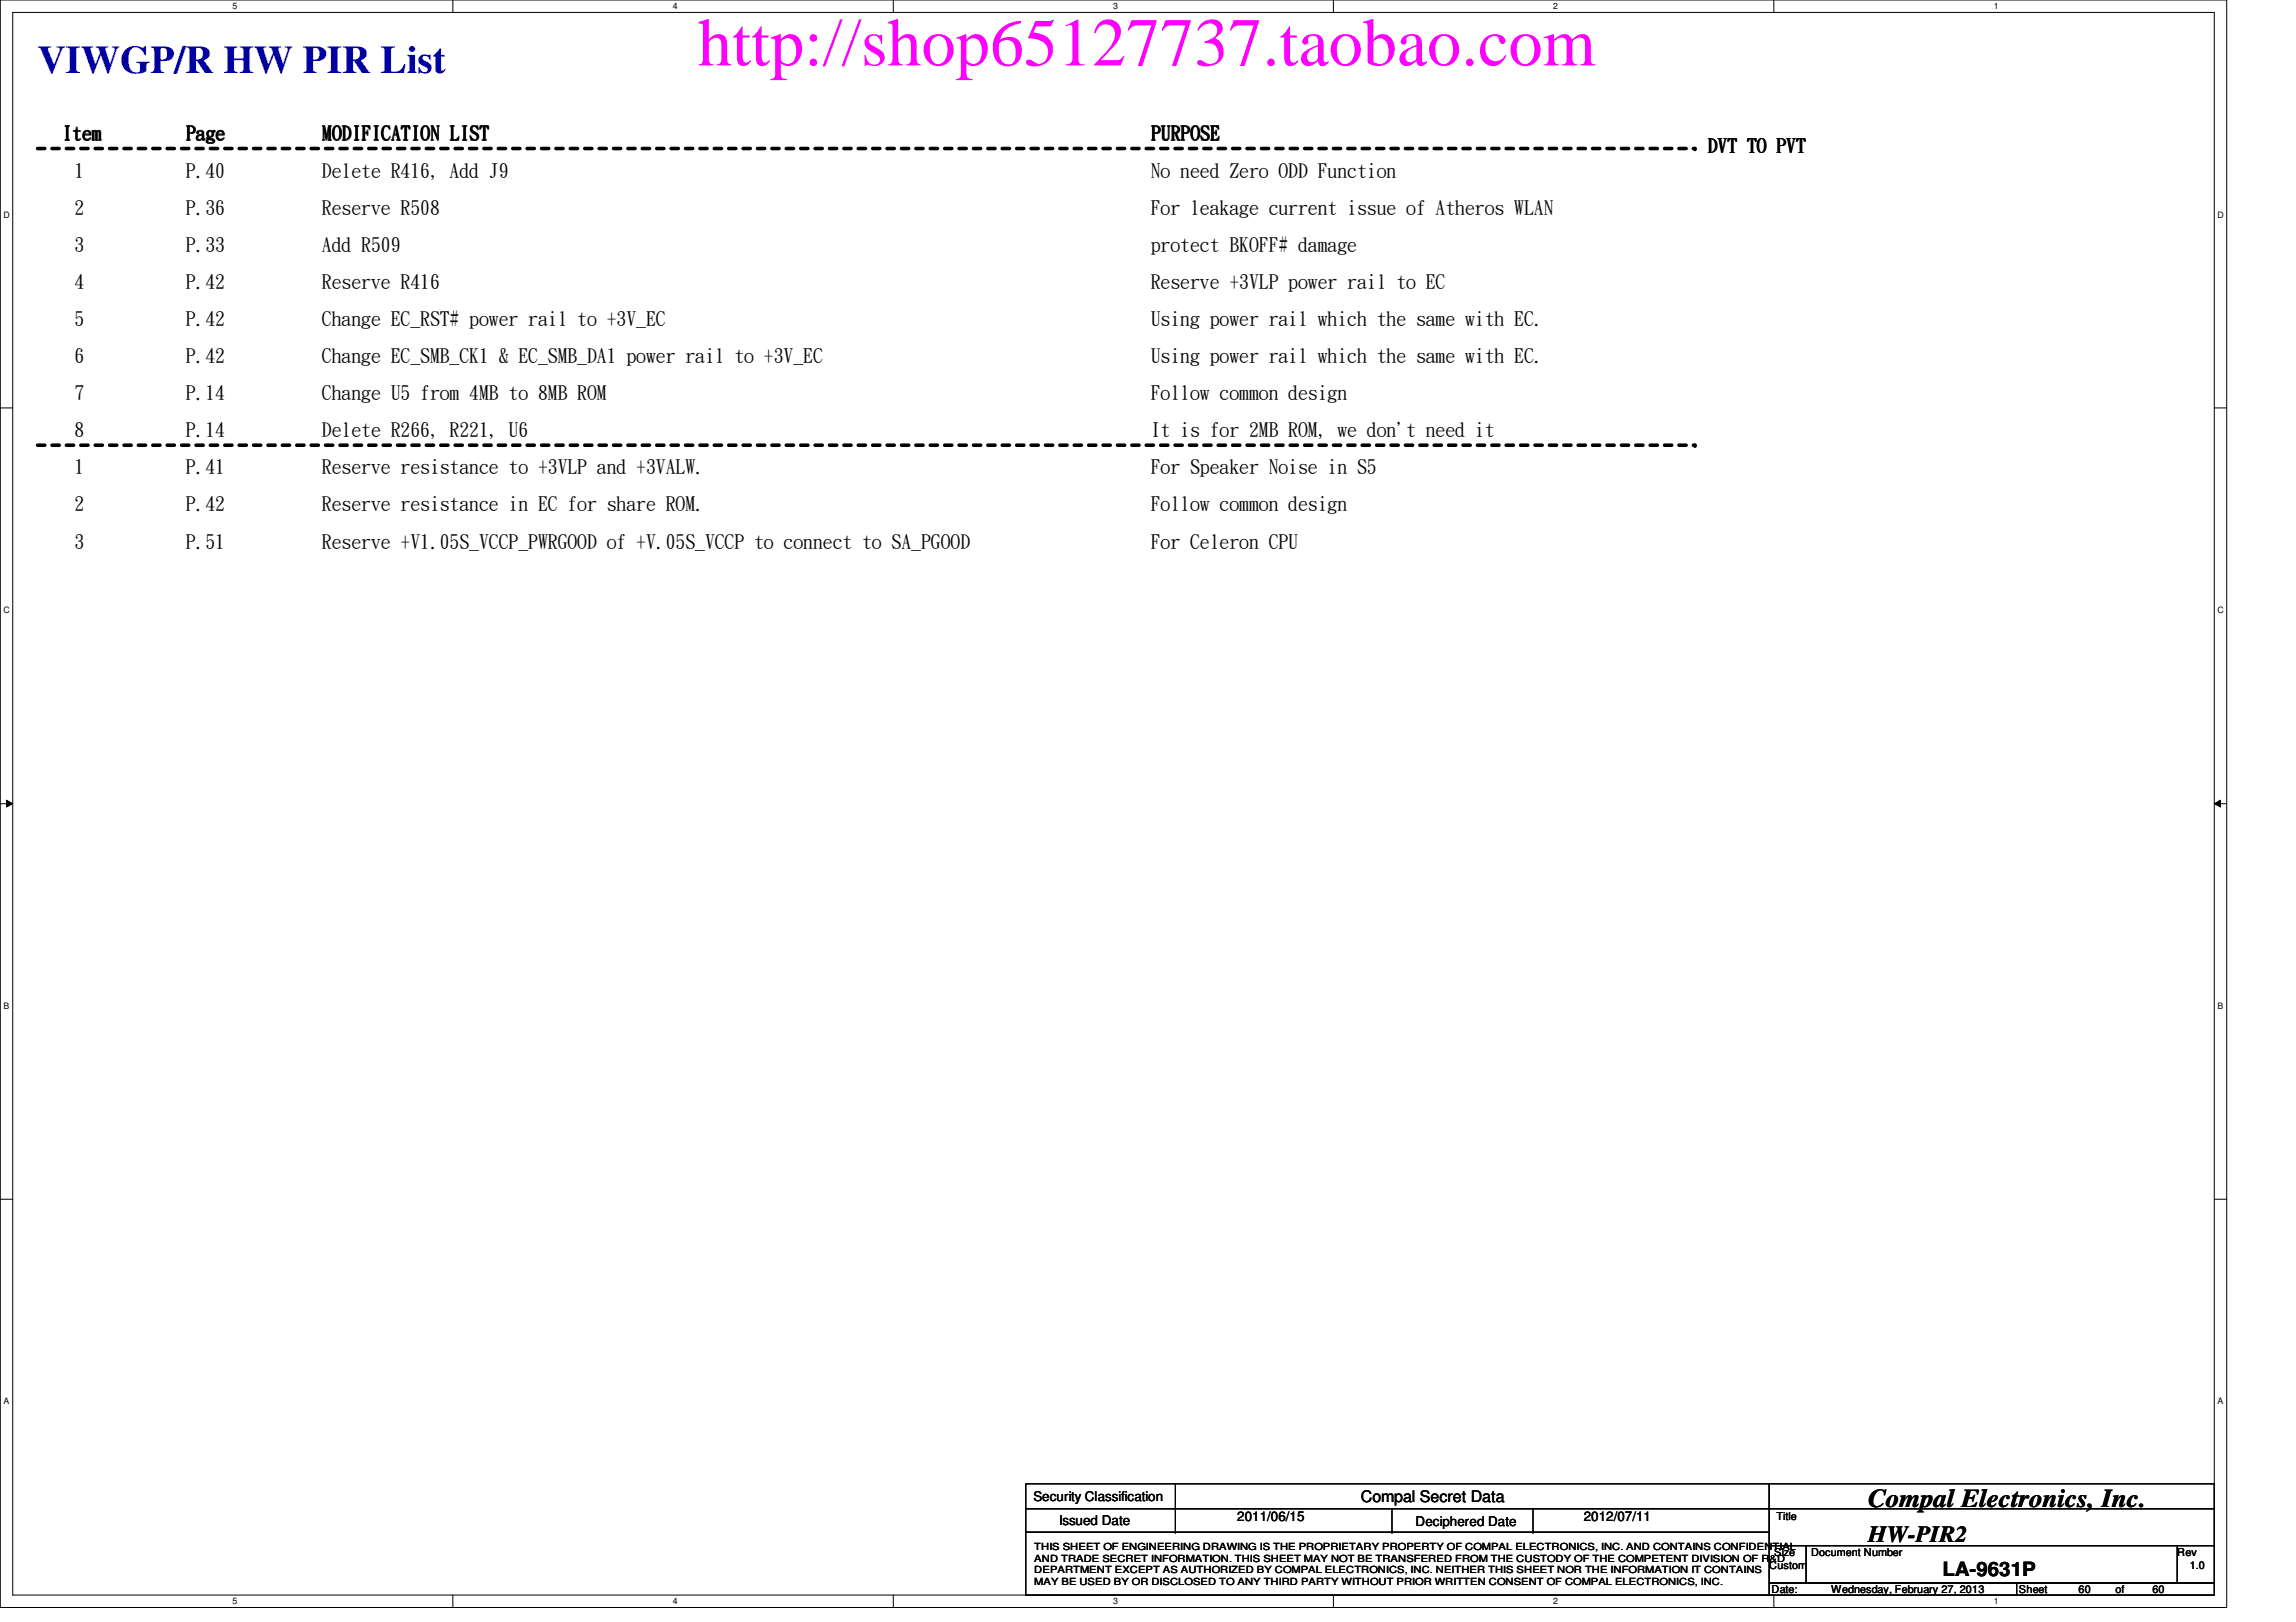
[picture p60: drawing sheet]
<svg xmlns="http://www.w3.org/2000/svg" width="297mm" height="210mm" viewBox="0 0 297 210" stroke-linecap="round" stroke-linejoin="round" font-family="sans-serif">
<defs><g id="words">
<text font-size="8.8" fill="#f0f" x="90.3" y="8.5">http://shop65127737.taobao.com</text>
<text font-size="5.1" fill="#0000a0" x="4.9" y="9.4">VIWGP/R HW PIR List</text>
<text font-size="3.3" x="241.7" y="195.1">Compal Electronics, Inc.</text>
<text font-size="3" x="241.7" y="199.6">HW-PIR2</text>
<g font-size="2.5">
<text x="8" y="18">Item</text>
<text x="9.6" y="22.9">1</text>
<text x="24" y="18.1">Page</text>
<text x="24" y="22.9">P.40</text>
<text x="41.7" y="22.9">Delete R416, Add J9</text>
<text x="41.7" y="18">MODIFICATION LIST</text>
<text x="148.9" y="22.9">No need Zero ODD Function</text>
<text x="149" y="18">PURPOSE</text>
<text x="221" y="19.6">DVT TO PVT</text>
<text x="9.6" y="27.6">2</text>
<text x="24" y="27.6">P.36</text>
<text x="41.7" y="27.6">Reserve R508</text>
<text x="148.9" y="27.6">For leakage current issue of Atheros WLAN</text>
<text x="9.6" y="32.4">3</text>
<text x="24" y="32.4">P.33</text>
<text x="41.7" y="32.4">Add R509</text>
<text x="148.9" y="32.4">protect BKOFF# damage</text>
<text x="9.6" y="37.3">4</text>
<text x="24" y="37.3">P.42</text>
<text x="41.7" y="37.3">Reserve R416</text>
<text x="148.9" y="37.3">Reserve +3VLP power rail to EC</text>
<text x="9.6" y="46.9">6</text>
<text x="9.6" y="42">5</text>
<text x="24" y="46.9">P.42</text>
<text x="24" y="42">P.42</text>
<text x="41.7" y="42">Change EC_RST# power rail to +3V_EC</text>
<text x="41.7" y="46.9">Change EC_SMB_CK1 &amp; EC_SMB_DA1 power rail to +3V_EC</text>
<text x="148.9" y="46.9">Using power rail which the same with EC.</text>
<text x="148.9" y="42">Using power rail which the same with EC.</text>
<text x="9.6" y="51.6">7</text>
<text x="24" y="51.6">P.14</text>
<text x="41.7" y="51.6">Change U5 from 4MB to 8MB ROM</text>
<text x="148.9" y="51.6">Follow common design</text>
<text x="9.6" y="56.4">8</text>
<text x="24" y="56.4">P.14</text>
<text x="41.7" y="56.4">Delete R266, R221, U6</text>
<text x="148.9" y="56.4">It is for 2MB ROM, we don't need it</text>
<text x="9.6" y="61.3">1</text>
<text x="24" y="61.3">P.41</text>
<text x="41.7" y="61.3">Reserve resistance to +3VLP and +3VALW.</text>
<text x="148.9" y="61.3">For Speaker Noise in S5</text>
<text x="9.6" y="66">2</text>
<text x="9.6" y="70.9">3</text>
<text x="24" y="66">P.42</text>
<text x="24" y="70.9">P.51</text>
<text x="41.7" y="66">Reserve resistance in EC for share ROM.</text>
<text x="41.7" y="70.9">Reserve +V1.05S_VCCP_PWRGOOD of +V.05S_VCCP to connect to SA_PGOOD</text>
<text x="148.9" y="66">Follow common design</text>
<text x="148.9" y="70.9">For Celeron CPU</text>
<text x="251.3" y="204">LA-9631P</text>
</g>
<text font-size="2.1" x="176.1" y="194.4">Compal Secret Data</text>
<g font-size="1.7">
<text x="133.7" y="194.3">Security Classification</text>
<text x="137" y="197.3">Issued Date</text>
<text x="160.1" y="196.8">2011/06/15</text>
<text x="183.1" y="197.5">Deciphered Date</text>
<text x="204.9" y="196.8">2012/07/11</text>
</g>
<g font-size="1.4">
<text x="229.8" y="196.8">Title</text>
<text x="228.9" y="203">Custom</text>
<text x="229.5" y="201.4">Size</text>
<text x="234.3" y="201.4">Document Number</text>
<text x="281.7" y="201.4">Rev</text>
<text x="283.3" y="203">1.0</text>
<text x="229.2" y="206.2">Date:</text>
<text x="236.9" y="206.2">Wednesday, February 27, 2013</text>
<text x="261.2" y="206.2">Sheet</text>
<text x="268.9" y="206.2">60</text>
<text x="273.7" y="206.2">of</text>
<text x="278.5" y="206.2">60</text>
</g>
<g font-size="1.3">
<text x="133.8" y="200.6">THIS SHEET OF ENGINEERING DRAWING IS THE PROPRIETARY PROPERTY OF COMPAL ELECTRONICS, INC. AND CONTAINS CONFIDENTIAL</text>
<text x="133.8" y="202.1">AND TRADE SECRET INFORMATION. THIS SHEET MAY NOT BE TRANSFERED FROM THE CUSTODY OF THE COMPETENT DIVISION OF R&amp;D</text>
<text x="133.8" y="203.6">DEPARTMENT EXCEPT AS AUTHORIZED BY COMPAL ELECTRONICS, INC. NEITHER THIS SHEET NOR THE INFORMATION IT CONTAINS</text>
<text x="133.8" y="205.1">MAY BE USED BY OR DISCLOSED TO ANY THIRD PARTY WITHOUT PRIOR WRITTEN CONSENT OF COMPAL ELECTRONICS, INC.</text>
</g>
<g font-size="1.1">
<text x="30.1" y="1.1">5</text>
<text x="87" y="1.1">4</text>
<text x="144" y="1.1">3</text>
<text x="201" y="1.1">2</text>
<text x="257.9" y="1.1">1</text>
<text x=".5" y="28.2">D</text>
<text x="286.9" y="28.2">D</text>
<text x=".5" y="79.3">C</text>
<text x="286.9" y="79.3">C</text>
<text x=".5" y="130.6">B</text>
<text x="286.9" y="130.6">B</text>
<text x=".5" y="181.7">A</text>
<text x="286.9" y="181.7">A</text>
<text x="30.1" y="207.6">5</text>
<text x="87" y="207.6">4</text>
<text x="144" y="207.6">3</text>
<text x="201" y="207.6">2</text>
<text x="257.9" y="207.6">1</text>
</g>
</g></defs>
<path d="M0 0h288.1v208h-288.1zM1.6 1.6h284.9v204.8h-284.9z" fill="none" stroke="#000" stroke-width=".13"/>
<g fill="#fff">
<path d="M30.1 .2h.6v1.2h-.6z"/>
<path d="M30.1 206.6h.6v1.2h-.6z"/>
</g>
<path d="M58.6 0v1.6M58.6 206.4v1.6" fill="none" stroke="#000" stroke-width=".13"/>
<g fill="#fff">
<path d="M87 .2h.6v1.2h-.6z"/>
<path d="M87 206.6h.6v1.2h-.6z"/>
</g>
<path d="M115.6 0v1.6M115.6 206.4v1.6" fill="none" stroke="#000" stroke-width=".13"/>
<g fill="#fff">
<path d="M144 .2h.6v1.2h-.6z"/>
<path d="M144 206.6h.6v1.2h-.6z"/>
</g>
<path d="M172.5 0v1.6M172.5 206.4v1.6" fill="none" stroke="#000" stroke-width=".13"/>
<g fill="#fff">
<path d="M201 .2h.5v1.2h-.5z"/>
<path d="M201 206.6h.5v1.2h-.5z"/>
</g>
<path d="M229.5 0v1.6M229.5 206.4v1.6" fill="none" stroke="#000" stroke-width=".13"/>
<g fill="#fff">
<path d="M257.9 .2h.6v1.2h-.6z"/>
<path d="M257.9 206.6h.6v1.2h-.6z"/>
<path d="M.5 27.2h.7v1.2h-.7z"/>
<path d="M286.9 27.2h.8v1.2h-.8z"/>
<path d="M.5 78.4h.7v1.1h-.7z"/>
<path d="M286.9 78.4h.8v1.1h-.8z"/>
</g>
<path d="M0 52.8h1.6M286.5 52.8h1.6" fill="none" stroke="#000" stroke-width=".13"/>
<g fill="#fff">
<path d="M.5 129.6h.7v1.2h-.7z"/>
<path d="M286.9 129.6h.7v1.2h-.7z"/>
</g>
<path d="M0 104h1.6M.8 103.5l.8 .5-.8 .4zM286.5 104l.8-.5v.9zM286.5 104h1.6" fill="none" stroke="#000" stroke-width=".13"/>
<path d="M.8 103.5l.8 .5-.8 .4zM286.5 104l.8-.5v.9z" fill="#000"/>
<g fill="#fff">
<path d="M.5 180.8h.7v1.1h-.7z"/>
<path d="M286.9 180.8h.7v1.1h-.7z"/>
</g>
<g fill="none" stroke="#000" stroke-width=".13">
<path d="M0 155.2h1.6M286.5 155.2h1.6M132.7 192h96.2v3.2h-96.2zM132.7 195.2h96.2v3.1h-96.2zM132.7 198.3h96.2v8.1h-96.2zM152.1 195.2h.1M152.1 198.3h.1M152.1 192v6.3M180.1 198.3h.1M180.1 195.2v3.1M198.3 198.3h.1M198.3 195.2v3.1"/>
<path d="M228.9 192h57.6v3.2h-57.6zM228.9 195.2h57.6v4.8h-57.6zM228.9 200h4.8v4.9h-4.8zM228.9 204.9h32v1.5h-32zM233.7 200h48v4.9h-48zM260.9 204.9h25.6v1.5h-25.6zM281.7 200h4.8v4.9h-4.8z"/>
</g>
<path d="M4.9 19.2h214.4M4.9 57.6h214.4" fill="none" stroke="#000" stroke-width=".47" stroke-dasharray=".9 .9"/>
<g fill="#000" stroke-dasharray=".9 .9">
<circle cx="219.3" cy="19.2" r=".23"/>
<circle cx="219.3" cy="57.6" r=".23"/>
</g>
<use href="#words"/>
</svg>
